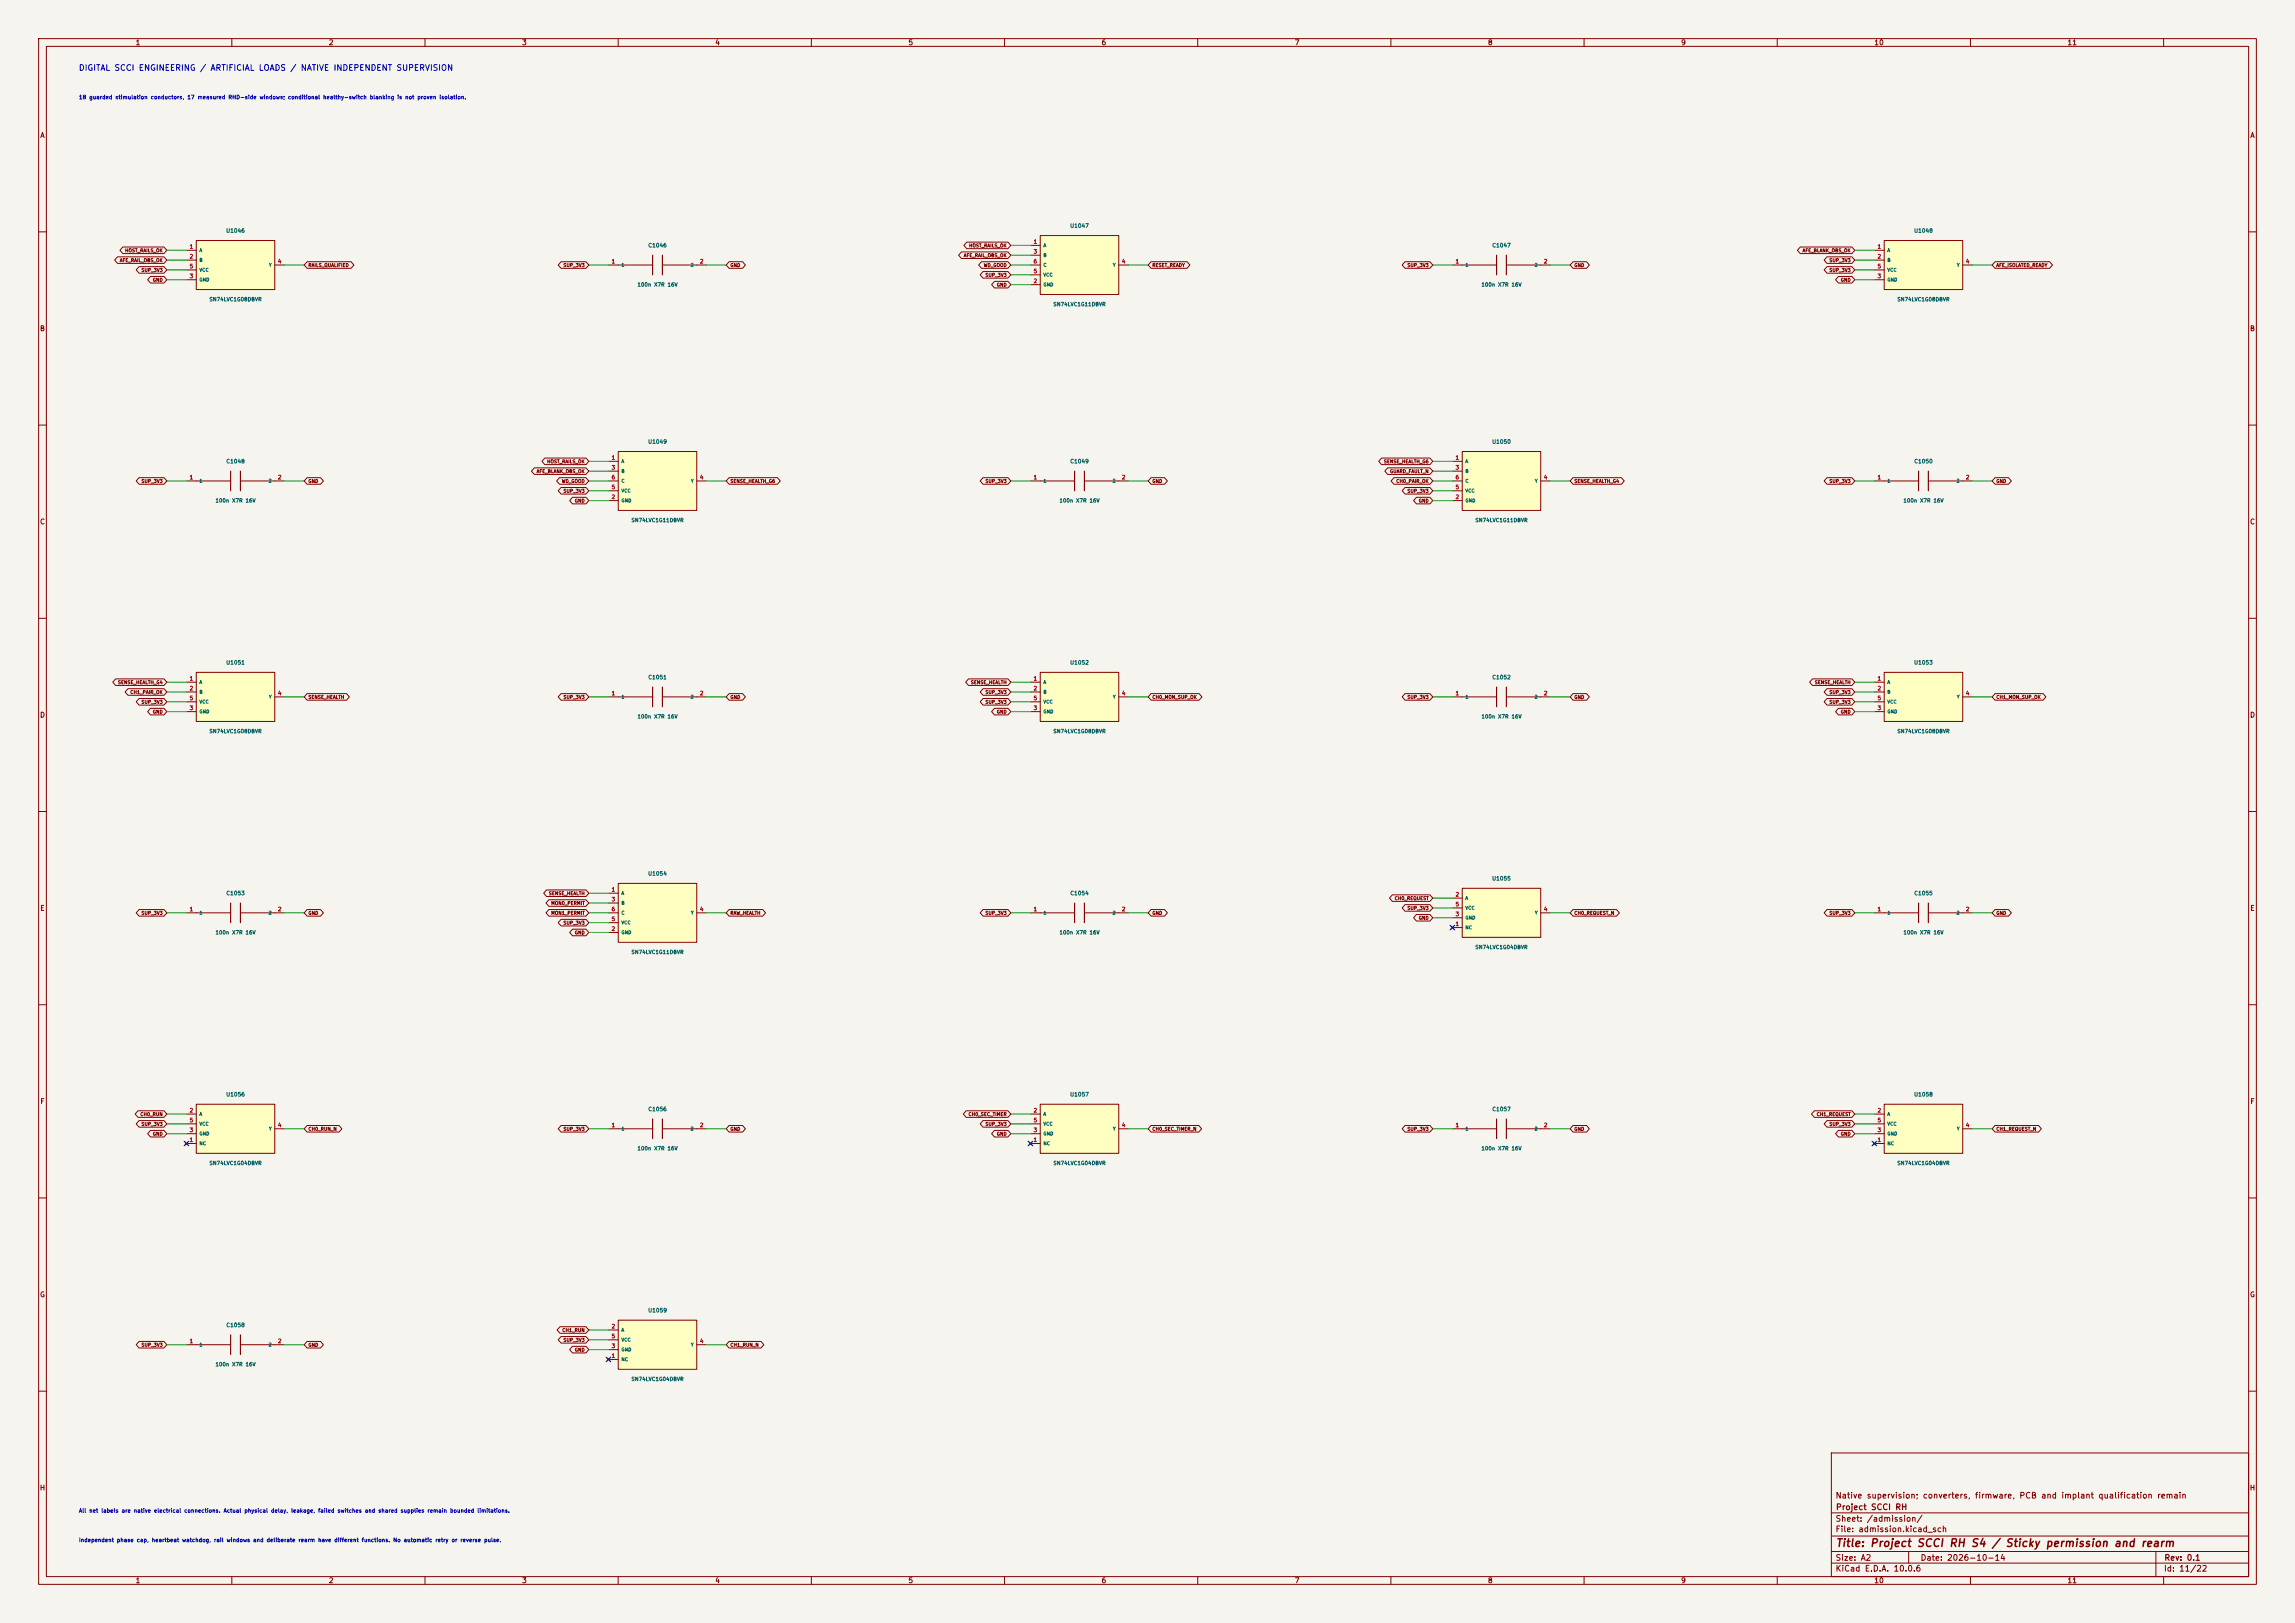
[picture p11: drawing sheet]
<svg xmlns="http://www.w3.org/2000/svg" width="594mm" height="420mm" viewBox="0 0 594 420" stroke-linecap="round" stroke-linejoin="round" font-family="sans-serif">
<defs><g id="words">
<text font-size="2" fill="#840000" x="475" y="400.8">Title: Project SCCI RH S4 / Sticky permission and rearm</text>
<text font-size="1.5" fill="#0000c2" x="20.3" y="18.7">DIGITAL SCCI ENGINEERING / ARTIFICIAL LOADS / NATIVE INDEPENDENT SUPERVISION</text>
<g font-size="1.5" fill="#840000">
<text x="475" y="388.1">Native supervision; converters, firmware, PCB and implant qualification remain</text>
<text x="475" y="394.1">Sheet: /admission/</text>
<text x="475.1" y="391.1">Project SCCI RH</text>
<text x="475" y="396.8">File: admission.kicad_sch</text>
<text x="475" y="407">KiCad E.D.A. 10.0.6</text>
<text x="475" y="404.2">Size: A2</text>
<text x="497" y="404.2">Date: 2026-10-14</text>
<text x="560" y="407">Id: 11/22</text>
<text x="560.1" y="404.2">Rev: 0.1</text>
</g>
<g font-size="1.3" fill="#840000">
<text x="35" y="12">1</text>
<text x="85" y="12">2</text>
<text x="135" y="12">3</text>
<text x="185" y="12">4</text>
<text x="235" y="12">5</text>
<text x="285" y="12">6</text>
<text x="335" y="12">7</text>
<text x="385" y="12">8</text>
<text x="435" y="12">9</text>
<text x="485" y="12">10</text>
<text x="535" y="12">11</text>
<text x="10.3" y="36">A</text>
<text x="582.3" y="36">A</text>
<text x="10.2" y="86">B</text>
<text x="582.2" y="86">B</text>
<text x="10.2" y="136">C</text>
<text x="582.2" y="136">C</text>
<text x="10.2" y="186">D</text>
<text x="582.2" y="186">D</text>
<text x="10.3" y="236">E</text>
<text x="582.3" y="236">E</text>
<text x="10.3" y="286">F</text>
<text x="582.3" y="286">F</text>
<text x="10.2" y="336">G</text>
<text x="582.2" y="336">G</text>
<text x="10.2" y="386">H</text>
<text x="582.2" y="386">H</text>
<text x="35" y="410">1</text>
<text x="85" y="410">2</text>
<text x="135" y="410">3</text>
<text x="185" y="410">4</text>
<text x="235" y="410">5</text>
<text x="285" y="410">6</text>
<text x="335" y="410">7</text>
<text x="385" y="410">8</text>
<text x="435" y="410">9</text>
<text x="485" y="410">10</text>
<text x="535" y="410">11</text>
</g>
<g font-size="1" fill="#0000c2">
<text x="20.3" y="25.9">18 guarded stimulation conductors, 17 measured RHD-side windows; conditional healthy-switch blanking is not proven isolation.</text>
<text x="20.3" y="391.7">All net labels are native electrical connections. Actual physical delay, leakage, failed switches and shared supplies remain bounded limitations.</text>
<text x="20.3" y="399.3">Independent phase cap, heartbeat watchdog, rail windows and deliberate rearm have different functions. No automatic retry or reverse pulse.</text>
</g>
<g font-size="1" fill="#006464">
<text x="276.9" y="59.2">U1047</text>
<text x="58.4" y="60.4">U1046</text>
<text x="167.7" y="64.3">C1046</text>
<text x="386.1" y="64.3">C1047</text>
<text x="495.3" y="60.4">U1048</text>
<text x="164.9" y="74.4">100n X7R 16V</text>
<text x="383.3" y="74.4">100n X7R 16V</text>
<text x="54.1" y="78.2">SN74LVC1G08DBVR</text>
<text x="272.5" y="79.5">SN74LVC1G11DBVR</text>
<text x="491" y="78.2">SN74LVC1G08DBVR</text>
<text x="167.7" y="115.1">U1049</text>
<text x="386.1" y="115.1">U1050</text>
<text x="58.5" y="120.1">C1048</text>
<text x="276.9" y="120.1">C1049</text>
<text x="495.3" y="120.1">C1050</text>
<text x="55.7" y="130.3">100n X7R 16V</text>
<text x="274.1" y="130.3">100n X7R 16V</text>
<text x="492.5" y="130.3">100n X7R 16V</text>
<text x="163.3" y="135.3">SN74LVC1G11DBVR</text>
<text x="381.7" y="135.3">SN74LVC1G11DBVR</text>
<text x="58.4" y="172.2">U1051</text>
<text x="276.9" y="172.2">U1052</text>
<text x="495.3" y="172.2">U1053</text>
<text x="167.7" y="176">C1051</text>
<text x="386.1" y="176">C1052</text>
<text x="54.1" y="189.9">SN74LVC1G08DBVR</text>
<text x="164.9" y="186.1">100n X7R 16V</text>
<text x="272.5" y="189.9">SN74LVC1G08DBVR</text>
<text x="383.3" y="186.1">100n X7R 16V</text>
<text x="491" y="189.9">SN74LVC1G08DBVR</text>
<text x="167.7" y="226.8">U1054</text>
<text x="58.5" y="231.9">C1053</text>
<text x="276.9" y="231.9">C1054</text>
<text x="386.1" y="228.1">U1055</text>
<text x="495.3" y="231.9">C1055</text>
<text x="55.7" y="242">100n X7R 16V</text>
<text x="274.1" y="242">100n X7R 16V</text>
<text x="381.7" y="245.8">SN74LVC1G04DBVR</text>
<text x="492.5" y="242">100n X7R 16V</text>
<text x="163.3" y="247.1">SN74LVC1G11DBVR</text>
<text x="58.4" y="284">U1056</text>
<text x="167.7" y="287.8">C1056</text>
<text x="276.9" y="284">U1057</text>
<text x="386.1" y="287.8">C1057</text>
<text x="495.3" y="284">U1058</text>
<text x="164.9" y="297.9">100n X7R 16V</text>
<text x="383.3" y="297.9">100n X7R 16V</text>
<text x="54.1" y="301.7">SN74LVC1G04DBVR</text>
<text x="272.5" y="301.7">SN74LVC1G04DBVR</text>
<text x="491" y="301.7">SN74LVC1G04DBVR</text>
<text x="167.7" y="339.8">U1059</text>
<text x="58.5" y="343.7">C1058</text>
<text x="55.7" y="353.8">100n X7R 16V</text>
<text x="163.3" y="357.6">SN74LVC1G04DBVR</text>
</g>
<g font-size="1" fill="#a90000">
<text x="49" y="64.6">1</text>
<text x="267.4" y="63.3">1</text>
<text x="267.4" y="65.9">3</text>
<text x="485.8" y="64.6">1</text>
<text x="49" y="67.1">2</text>
<text x="49" y="69.7">5</text>
<text x="71.8" y="68.4">4</text>
<text x="158.2" y="68.4">1</text>
<text x="181" y="68.4">2</text>
<text x="267.4" y="70.9">5</text>
<text x="267.4" y="68.4">6</text>
<text x="290.3" y="68.4">4</text>
<text x="376.6" y="68.4">1</text>
<text x="399.5" y="68.4">2</text>
<text x="485.8" y="67.1">2</text>
<text x="485.8" y="69.7">5</text>
<text x="508.7" y="68.4">4</text>
<text x="49" y="72.2">3</text>
<text x="267.4" y="73.5">2</text>
<text x="485.8" y="72.2">3</text>
<text x="158.2" y="119.2">1</text>
<text x="376.6" y="119.2">1</text>
<text x="49" y="124.3">1</text>
<text x="71.8" y="124.3">2</text>
<text x="158.2" y="121.7">3</text>
<text x="158.2" y="124.3">6</text>
<text x="181" y="124.3">4</text>
<text x="267.4" y="124.3">1</text>
<text x="290.3" y="124.3">2</text>
<text x="376.6" y="121.7">3</text>
<text x="376.6" y="124.3">6</text>
<text x="399.5" y="124.3">4</text>
<text x="485.8" y="124.3">1</text>
<text x="508.7" y="124.3">2</text>
<text x="158.2" y="129.4">2</text>
<text x="158.2" y="126.8">5</text>
<text x="376.6" y="129.4">2</text>
<text x="376.6" y="126.8">5</text>
<text x="49" y="176.3">1</text>
<text x="49" y="178.9">2</text>
<text x="267.4" y="176.3">1</text>
<text x="267.4" y="178.9">2</text>
<text x="485.8" y="176.3">1</text>
<text x="485.8" y="178.9">2</text>
<text x="49" y="184">3</text>
<text x="49" y="181.4">5</text>
<text x="71.8" y="180.2">4</text>
<text x="158.2" y="180.2">1</text>
<text x="181" y="180.2">2</text>
<text x="267.4" y="184">3</text>
<text x="267.4" y="181.4">5</text>
<text x="290.3" y="180.2">4</text>
<text x="376.6" y="180.2">1</text>
<text x="399.5" y="180.2">2</text>
<text x="485.8" y="184">3</text>
<text x="485.8" y="181.4">5</text>
<text x="508.7" y="180.2">4</text>
<text x="158.2" y="231">1</text>
<text x="158.2" y="233.5">3</text>
<text x="376.6" y="232.2">2</text>
<text x="49" y="236">1</text>
<text x="71.8" y="236">2</text>
<text x="158.2" y="238.6">5</text>
<text x="158.2" y="236">6</text>
<text x="181" y="236">4</text>
<text x="267.4" y="236">1</text>
<text x="290.3" y="236">2</text>
<text x="376.6" y="239.8">1</text>
<text x="376.6" y="237.3">3</text>
<text x="376.6" y="234.8">5</text>
<text x="399.5" y="236">4</text>
<text x="485.8" y="236">1</text>
<text x="508.7" y="236">2</text>
<text x="158.2" y="241.1">2</text>
<text x="49" y="288.1">2</text>
<text x="49" y="293.2">3</text>
<text x="49" y="290.6">5</text>
<text x="71.8" y="291.9">4</text>
<text x="158.2" y="291.9">1</text>
<text x="181" y="291.9">2</text>
<text x="267.4" y="288.1">2</text>
<text x="267.4" y="293.2">3</text>
<text x="267.4" y="290.6">5</text>
<text x="290.3" y="291.9">4</text>
<text x="376.6" y="291.9">1</text>
<text x="399.5" y="291.9">2</text>
<text x="485.8" y="288.1">2</text>
<text x="485.8" y="293.2">3</text>
<text x="485.8" y="290.6">5</text>
<text x="508.7" y="291.9">4</text>
<text x="49" y="295.7">1</text>
<text x="267.4" y="295.7">1</text>
<text x="485.8" y="295.7">1</text>
<text x="49" y="347.8">1</text>
<text x="71.8" y="347.8">2</text>
<text x="158.2" y="344">2</text>
<text x="158.2" y="346.5">5</text>
<text x="181" y="347.8">4</text>
<text x="158.2" y="351.6">1</text>
<text x="158.2" y="349.1">3</text>
</g>
<g font-size=".9" fill="#840000">
<text x="32.3" y="65.5">HOST_RAILS_OK</text>
<text x="250.7" y="64.2">HOST_RAILS_OK</text>
<text x="466.5" y="65.5">AFE_BLANK_OBS_OK</text>
<text x="30.9" y="68">AFE_RAIL_OBS_OK</text>
<text x="36.5" y="70.6">SUP_3V3</text>
<text x="79.7" y="69.3">RAILS_QUALIFIED</text>
<text x="145.7" y="69.3">SUP_3V3</text>
<text x="188.9" y="69.3">GND</text>
<text x="249.3" y="66.7">AFE_RAIL_OBS_OK</text>
<text x="254.5" y="69.3">WD_GOOD</text>
<text x="254.9" y="71.8">SUP_3V3</text>
<text x="298.2" y="69.3">RESET_READY</text>
<text x="364.2" y="69.3">SUP_3V3</text>
<text x="407.4" y="69.3">GND</text>
<text x="473.4" y="68">SUP_3V3</text>
<text x="473.4" y="70.6">SUP_3V3</text>
<text x="516.6" y="69.3">AFE_ISOLATED_READY</text>
<text x="39.4" y="73.1">GND</text>
<text x="257.9" y="74.4">GND</text>
<text x="476.3" y="73.1">GND</text>
<text x="36.5" y="125.2">SUP_3V3</text>
<text x="79.7" y="125.2">GND</text>
<text x="138.8" y="122.6">AFE_BLANK_OBS_OK</text>
<text x="141.5" y="120.1">HOST_RAILS_OK</text>
<text x="145.3" y="125.2">WD_GOOD</text>
<text x="188.9" y="125.2">SENSE_HEALTH_G6</text>
<text x="254.9" y="125.2">SUP_3V3</text>
<text x="298.2" y="125.2">GND</text>
<text x="358.1" y="120.1">SENSE_HEALTH_G6</text>
<text x="359.7" y="122.6">GUARD_FAULT_N</text>
<text x="361.3" y="125.2">CH0_PAIR_OK</text>
<text x="407.4" y="125.2">SENSE_HEALTH_G4</text>
<text x="473.4" y="125.2">SUP_3V3</text>
<text x="516.6" y="125.2">GND</text>
<text x="145.7" y="127.7">SUP_3V3</text>
<text x="148.7" y="130.2">GND</text>
<text x="364.2" y="127.7">SUP_3V3</text>
<text x="367.1" y="130.2">GND</text>
<text x="30.4" y="177.2">SENSE_HEALTH_G4</text>
<text x="33.6" y="179.8">CH1_PAIR_OK</text>
<text x="251.2" y="177.2">SENSE_HEALTH</text>
<text x="254.9" y="179.8">SUP_3V3</text>
<text x="469.6" y="177.2">SENSE_HEALTH</text>
<text x="473.4" y="179.8">SUP_3V3</text>
<text x="36.5" y="182.3">SUP_3V3</text>
<text x="39.4" y="184.9">GND</text>
<text x="79.7" y="181">SENSE_HEALTH</text>
<text x="145.7" y="181">SUP_3V3</text>
<text x="188.9" y="181">GND</text>
<text x="254.9" y="182.3">SUP_3V3</text>
<text x="257.9" y="184.9">GND</text>
<text x="298.2" y="181">CH0_MON_SUP_OK</text>
<text x="364.2" y="181">SUP_3V3</text>
<text x="407.4" y="181">GND</text>
<text x="473.4" y="182.3">SUP_3V3</text>
<text x="476.3" y="184.9">GND</text>
<text x="516.6" y="181">CH1_MON_SUP_OK</text>
<text x="141.9" y="231.8">SENSE_HEALTH</text>
<text x="360.9" y="233.1">CH0_REQUEST</text>
<text x="36.5" y="236.9">SUP_3V3</text>
<text x="79.7" y="236.9">GND</text>
<text x="142.6" y="234.4">MON0_PERMIT</text>
<text x="142.6" y="236.9">MON1_PERMIT</text>
<text x="145.7" y="239.5">SUP_3V3</text>
<text x="188.9" y="236.9">RAW_HEALTH</text>
<text x="254.9" y="236.9">SUP_3V3</text>
<text x="298.2" y="236.9">GND</text>
<text x="364.2" y="235.7">SUP_3V3</text>
<text x="367.1" y="238.2">GND</text>
<text x="407.4" y="236.9">CH0_REQUEST_N</text>
<text x="473.4" y="236.9">SUP_3V3</text>
<text x="516.6" y="236.9">GND</text>
<text x="148.7" y="242">GND</text>
<text x="36.2" y="289">CH0_RUN</text>
<text x="36.5" y="291.5">SUP_3V3</text>
<text x="79.7" y="292.8">CH0_RUN_N</text>
<text x="145.7" y="292.8">SUP_3V3</text>
<text x="188.9" y="292.8">GND</text>
<text x="250.6" y="289">CH0_SEC_TIMER</text>
<text x="254.9" y="291.5">SUP_3V3</text>
<text x="298.2" y="292.8">CH0_SEC_TIMER_N</text>
<text x="364.2" y="292.8">SUP_3V3</text>
<text x="407.4" y="292.8">GND</text>
<text x="470.1" y="289">CH1_REQUEST</text>
<text x="473.4" y="291.5">SUP_3V3</text>
<text x="516.6" y="292.8">CH1_REQUEST_N</text>
<text x="39.4" y="294.1">GND</text>
<text x="257.9" y="294.1">GND</text>
<text x="476.3" y="294.1">GND</text>
<text x="145.4" y="344.9">CH1_RUN</text>
<text x="145.7" y="347.4">SUP_3V3</text>
<text x="36.5" y="348.7">SUP_3V3</text>
<text x="79.7" y="348.7">GND</text>
<text x="148.7" y="350">GND</text>
<text x="188.9" y="348.7">CH1_RUN_N</text>
</g>
<g font-size=".9" fill="#006464">
<text x="51.5" y="65.4">A</text>
<text x="270" y="64.1">A</text>
<text x="488.4" y="65.4">A</text>
<text x="51.5" y="68">B</text>
<text x="51.5" y="70.5">VCC</text>
<text x="69.5" y="69.2">Y</text>
<text x="160.7" y="69.2">1</text>
<text x="178.6" y="69.2">2</text>
<text x="270" y="66.7">B</text>
<text x="270" y="71.8">VCC</text>
<text x="270" y="69.2">C</text>
<text x="287.9" y="69.2">Y</text>
<text x="379.2" y="69.2">1</text>
<text x="397.1" y="69.2">2</text>
<text x="488.4" y="68">B</text>
<text x="488.4" y="70.5">VCC</text>
<text x="506.4" y="69.2">Y</text>
<text x="51.5" y="73">GND</text>
<text x="270" y="74.3">GND</text>
<text x="488.4" y="73">GND</text>
<text x="51.5" y="125.1">1</text>
<text x="69.4" y="125.1">2</text>
<text x="160.7" y="120">A</text>
<text x="160.7" y="122.6">B</text>
<text x="160.7" y="125.1">C</text>
<text x="178.7" y="125.1">Y</text>
<text x="270" y="125.1">1</text>
<text x="287.9" y="125.1">2</text>
<text x="379.2" y="120">A</text>
<text x="379.2" y="122.6">B</text>
<text x="379.2" y="125.1">C</text>
<text x="397.2" y="125.1">Y</text>
<text x="488.4" y="125.1">1</text>
<text x="506.3" y="125.1">2</text>
<text x="160.7" y="130.2">GND</text>
<text x="160.7" y="127.6">VCC</text>
<text x="379.2" y="130.2">GND</text>
<text x="379.2" y="127.6">VCC</text>
<text x="51.5" y="177.2">A</text>
<text x="51.5" y="179.7">B</text>
<text x="270" y="177.2">A</text>
<text x="270" y="179.7">B</text>
<text x="488.4" y="177.2">A</text>
<text x="488.4" y="179.7">B</text>
<text x="51.5" y="184.8">GND</text>
<text x="51.5" y="182.3">VCC</text>
<text x="69.5" y="181">Y</text>
<text x="160.7" y="181">1</text>
<text x="178.6" y="181">2</text>
<text x="270" y="184.8">GND</text>
<text x="270" y="182.3">VCC</text>
<text x="287.9" y="181">Y</text>
<text x="379.2" y="181">1</text>
<text x="397.1" y="181">2</text>
<text x="488.4" y="184.8">GND</text>
<text x="488.4" y="182.3">VCC</text>
<text x="506.4" y="181">Y</text>
<text x="160.7" y="231.8">A</text>
<text x="379.2" y="233.1">A</text>
<text x="51.5" y="236.9">1</text>
<text x="69.4" y="236.9">2</text>
<text x="160.7" y="234.3">B</text>
<text x="160.7" y="239.4">VCC</text>
<text x="160.7" y="236.9">C</text>
<text x="178.7" y="236.9">Y</text>
<text x="270" y="236.9">1</text>
<text x="287.9" y="236.9">2</text>
<text x="379.2" y="238.1">GND</text>
<text x="379.2" y="235.6">VCC</text>
<text x="397.2" y="236.9">Y</text>
<text x="488.4" y="236.9">1</text>
<text x="506.3" y="236.9">2</text>
<text x="160.7" y="241.9">GND</text>
<text x="379.2" y="240.7">NC</text>
<text x="51.5" y="288.9">A</text>
<text x="51.5" y="291.5">VCC</text>
<text x="69.5" y="292.7">Y</text>
<text x="160.7" y="292.7">1</text>
<text x="178.6" y="292.7">2</text>
<text x="270" y="288.9">A</text>
<text x="270" y="291.5">VCC</text>
<text x="287.9" y="292.7">Y</text>
<text x="379.2" y="292.7">1</text>
<text x="397.1" y="292.7">2</text>
<text x="488.4" y="288.9">A</text>
<text x="488.4" y="291.5">VCC</text>
<text x="506.4" y="292.7">Y</text>
<text x="51.5" y="296.6">NC</text>
<text x="51.5" y="294">GND</text>
<text x="270" y="296.6">NC</text>
<text x="270" y="294">GND</text>
<text x="488.4" y="296.6">NC</text>
<text x="488.4" y="294">GND</text>
<text x="160.7" y="344.8">A</text>
<text x="160.7" y="347.4">VCC</text>
<text x="51.5" y="348.6">1</text>
<text x="69.4" y="348.6">2</text>
<text x="160.7" y="352.4">NC</text>
<text x="160.7" y="349.9">GND</text>
<text x="178.7" y="348.6">Y</text>
</g>
</g></defs>
<path d="M0 0h594v420h-594z" fill="#f5f4ef" stroke="#f5f4ef" stroke-width=".26"/>
<g fill="none" stroke="#840000" stroke-width=".26">
<path d="M10 10h574v400h-574zM12 12h570v396h-570zM60 10v2M110 10v2M160 10v2M210 10v2M260 10v2M310 10v2M360 10v2M410 10v2M460 10v2M510 10v2"/>
<path d="M560 10v2M10 60h2M582 60h2M10 110h2M582 110h2M10 160h2M582 160h2M10 210h2M582 210h2M10 260h2M582 260h2M10 310h2"/>
<path d="M582 310h2M10 360h2M474 376h108v32h-108zM582 360h2M474 397.5h108M474 391.5h108M60 408v2M110 408v2M160 408v2M210 408v2M260 408v2M310 408v2"/>
<path d="M360 408v2M410 408v2M460 408v2M474 404.5h108M474 401.5h108M494 401.5v3M510 408v2M558 401.5v6.5M560 408v2"/>
</g>
<path d="M487.7 62.2h20.3v12.7h-20.3z" fill="#ffffc2"/>
<path d="M485.1 64.8h2.6M485.1 67.3h2.6M485.1 72.4h2.6M485.1 69.9h2.6M487.7 62.2h20.3v12.7h-20.3zM508 68.6h2.5" fill="none" stroke="#840000" stroke-width=".26"/>
<path d="M160 341.6h20.3v12.7h-20.3z" fill="#ffffc2"/>
<path d="M157.1 351.4l.8 .8M157.5 351.8h2.5M157.5 344.2h2.5M157.5 349.3h2.5M157.5 346.7h2.5M157.9 351.4l-.8 .8M160 341.6h20.3v12.7h-20.3zM180.3 348h2.6" fill="none" stroke="#840000" stroke-width=".26"/>
<path d="M378.5 116.8h20.3v15.3h-20.3z" fill="#ffffc2"/>
<path d="M375.9 119.4h2.6M378.5 116.8h20.3v15.3h-20.3zM375.9 129.5h2.6M375.9 121.9h2.6M375.9 124.5h2.6M375.9 127h2.6M398.8 124.5h2.5" fill="none" stroke="#840000" stroke-width=".26"/>
<path d="M50.8 285.8h20.3v12.7h-20.3z" fill="#ffffc2"/>
<path d="M47.9 295.5l.7 .8M48.3 295.9h2.5M48.3 288.3h2.5M48.3 293.4h2.5M48.3 290.8h2.5M48.6 295.5l-.7 .8M50.8 285.8h20.3v12.7h-20.3zM71.1 292.1h2.6" fill="none" stroke="#840000" stroke-width=".26"/>
<path d="M269.2 61h20.4v15.2h-20.4z" fill="#ffffc2"/>
<path d="M266.7 63.5h2.5M266.7 73.7h2.5M266.7 66h2.5M266.7 68.6h2.5M266.7 71.1h2.5M269.2 61h20.4v15.2h-20.4zM289.6 68.6h2.5M157.5 292.1h11.4M171.4 292.1h11.5" fill="none" stroke="#840000" stroke-width=".26"/>
<path d="M168.9 289.6v5M171.4 289.6v5" fill="none" stroke="#840000" stroke-width=".3"/>
<path d="M487.7 285.8h20.3v12.7h-20.3z" fill="#ffffc2"/>
<g fill="none" stroke="#840000" stroke-width=".26">
<path d="M266.7 124.5h11.4M280.7 124.5h11.4M485.1 124.5h11.5M499.1 124.5h11.4M375.9 180.3h11.4M389.9 180.3h11.4M484.8 295.5l.7 .8M485.1 295.9h2.6M485.1 288.3h2.6M485.1 293.4h2.6M485.1 290.8h2.6M485.5 295.5l-.7 .8"/>
<path d="M487.7 285.8h20.3v12.7h-20.3zM508 292.1h2.5"/>
</g>
<path d="M278.1 121.9v5.1M280.7 121.9v5.1M496.6 121.9v5.1M499.1 121.9v5.1M387.3 177.8v5.1M389.9 177.8v5.1" fill="none" stroke="#840000" stroke-width=".3"/>
<path d="M160 228.6h20.3v15.2h-20.3z" fill="#ffffc2"/>
<path d="M375.9 68.6h11.4M389.9 68.6h11.4M48.3 124.5h11.4M62.2 124.5h11.5M157.5 231.1h2.5M157.5 233.7h2.5M157.5 236.2h2.5M157.5 238.8h2.5M160 228.6h20.3v15.2h-20.3zM180.3 236.2h2.6M157.5 241.3h2.5" fill="none" stroke="#840000" stroke-width=".26"/>
<path d="M387.3 66v5.1M389.9 66v5.1M59.7 121.9v5.1M62.2 121.9v5.1" fill="none" stroke="#840000" stroke-width=".3"/>
<path d="M487.7 174h20.3v12.7h-20.3z" fill="#ffffc2"/>
<path d="M157.5 68.6h11.4M171.4 68.6h11.5M485.1 176.5h2.6M485.1 179.1h2.6M487.7 174h20.3v12.7h-20.3zM485.1 184.2h2.6M485.1 181.6h2.6M508 180.3h2.5M48.3 236.2h11.4M62.2 236.2h11.5M485.1 236.2h11.5M499.1 236.2h11.4" fill="none" stroke="#840000" stroke-width=".26"/>
<path d="M168.9 66v5.1M171.4 66v5.1M59.7 233.7v5.1M62.2 233.7v5.1M496.6 233.7v5.1M499.1 233.7v5.1" fill="none" stroke="#840000" stroke-width=".3"/>
<path d="M50.8 174h20.3v12.7h-20.3z" fill="#ffffc2"/>
<path d="M48.3 176.5h2.5M48.3 179.1h2.5M50.8 174h20.3v12.7h-20.3zM48.3 184.2h2.5M48.3 181.6h2.5M71.1 180.3h2.6M375.9 292.1h11.4M389.9 292.1h11.4" fill="none" stroke="#840000" stroke-width=".26"/>
<path d="M387.3 289.6v5M389.9 289.6v5" fill="none" stroke="#840000" stroke-width=".3"/>
<path d="M269.2 174h20.4v12.7h-20.4z" fill="#ffffc2"/>
<path d="M266.7 176.5h2.5M266.7 179.1h2.5M269.2 174h20.4v12.7h-20.4zM266.7 184.2h2.5M266.7 181.6h2.5M289.6 180.3h2.5" fill="none" stroke="#840000" stroke-width=".26"/>
<path d="M160 116.8h20.3v15.3h-20.3z" fill="#ffffc2"/>
<path d="M157.5 119.4h2.5M160 116.8h20.3v15.3h-20.3zM157.5 129.5h2.5M157.5 121.9h2.5M157.5 124.5h2.5M157.5 127h2.5M180.3 124.5h2.6" fill="none" stroke="#840000" stroke-width=".26"/>
<path d="M269.2 285.8h20.4v12.7h-20.4z" fill="#ffffc2"/>
<path d="M266.7 236.2h11.4M280.7 236.2h11.4M266.3 295.5l.8 .8M266.7 295.9h2.5M266.7 288.3h2.5M266.7 293.4h2.5M266.7 290.8h2.5M267.1 295.5l-.8 .8M269.2 285.8h20.4v12.7h-20.4zM289.6 292.1h2.5" fill="none" stroke="#840000" stroke-width=".26"/>
<path d="M278.1 233.7v5.1M280.7 233.7v5.1" fill="none" stroke="#840000" stroke-width=".3"/>
<path d="M378.5 229.9h20.3v12.7h-20.3z" fill="#ffffc2"/>
<path d="M375.5 239.6l.8 .8M375.9 232.4h2.6M375.9 237.5h2.6M375.9 235h2.6M376.3 239.6l-.8 .8M378.5 229.9h20.3v12.7h-20.3zM398.8 236.2h2.5M375.9 240h2.6" fill="none" stroke="#840000" stroke-width=".26"/>
<path d="M50.8 62.2h20.3v12.7h-20.3z" fill="#ffffc2"/>
<g fill="none" stroke="#840000" stroke-width=".26">
<path d="M30.4 66.5h12l.8 .8-.8 .9h-12l-.7-.9zM31.8 63.9h10.6l.8 .9-.8 .8h-10.6l-.8-.8zM36 69h6.4l.8 .9-.8 .8h-6.4l-.7-.8zM39 71.5h3.4l.8 .9-.8 .8h-3.4l-.8-.8zM48.3 64.8h2.5M48.3 67.3h2.5M48.3 72.4h2.5M48.3 69.9h2.5M50.8 62.2h20.3v12.7h-20.3zM71.1 68.6h2.6M79.5 67.7h11.4l.7 .9-.7 .8h-11.4l-.8-.8zM145.2 67.7h6.5l.7 .9-.7 .8h-6.5l-.7-.8z"/>
<path d="M188.7 67.7h3.5l.7 .9-.7 .8h-3.5l-.7-.8zM248.9 65.2h12l.7 .8-.7 .9h-12l-.8-.9zM250.2 62.6h10.7l.7 .9-.7 .9h-10.7l-.7-.9zM254 67.7h6.9l.7 .9-.7 .8h-6.9l-.7-.8zM254.4 70.3h6.5l.7 .8-.7 .9h-6.5l-.7-.9zM257.4 72.8h3.5l.7 .9-.7 .8h-3.5l-.8-.8zM297.9 67.7h9.3l.8 .9-.8 .8h-9.3l-.7-.8zM363.7 67.7h6.4l.7 .9-.7 .8h-6.4l-.8-.8zM407.1 67.7h3.5l.8 .9-.8 .8h-3.5l-.7-.8zM466 63.9h13.3l.8 .9-.8 .8h-13.3l-.8-.8zM472.9 66.5h6.4l.8 .8-.8 .9h-6.4l-.8-.9zM472.9 69h6.4l.8 .9-.8 .8h-6.4l-.8-.8z"/>
<path d="M475.8 71.5h3.5l.8 .9-.8 .8h-3.5l-.7-.8zM516.4 67.7h14.1l.7 .9-.7 .8h-14.1l-.8-.8zM141 118.5h10.7l.7 .9-.7 .8h-10.7l-.7-.8zM357.6 118.5h12.5l.7 .9-.7 .8h-12.5l-.8-.8zM36 123.6h6.4l.8 .9-.8 .8h-6.4l-.7-.8zM79.5 123.6h3.5l.7 .9-.7 .8h-3.5l-.8-.8zM138.3 121.1h13.4l.7 .8-.7 .9h-13.4l-.7-.9zM144.8 123.6h6.9l.7 .9-.7 .8h-6.9l-.7-.8zM145.2 126.1h6.5l.7 .9-.7 .9h-6.5l-.7-.9zM148.2 128.7h3.5l.7 .8-.7 .9h-3.5l-.8-.9zM188.7 123.6h12.5l.8 .9-.8 .8h-12.5l-.7-.8zM254.4 123.6h6.5l.7 .9-.7 .8h-6.5l-.7-.8z"/>
<path d="M297.9 123.6h3.5l.8 .9-.8 .8h-3.5l-.7-.8zM359.2 121.1h10.9l.7 .8-.7 .9h-10.9l-.8-.9zM360.8 123.6h9.3l.7 .9-.7 .8h-9.3l-.8-.8zM363.7 126.1h6.4l.7 .9-.7 .9h-6.4l-.8-.9zM366.6 128.7h3.5l.7 .8-.7 .9h-3.5l-.7-.9zM407.1 123.6h12.6l.7 .9-.7 .8h-12.6l-.7-.8zM472.9 123.6h6.4l.8 .9-.8 .8h-6.4l-.8-.8zM516.4 123.6h3.4l.8 .9-.8 .8h-3.4l-.8-.8zM29.9 175.7h12.5l.8 .8-.8 .9h-12.5l-.7-.9zM33.1 178.2h9.3l.8 .9-.8 .8h-9.3l-.7-.8zM79.5 179.5h10.2l.7 .8-.7 .9h-10.2l-.8-.9zM145.2 179.5h6.5l.7 .8-.7 .9h-6.5l-.7-.9z"/>
<path d="M188.7 179.5h3.5l.7 .8-.7 .9h-3.5l-.7-.9zM250.7 175.7h10.2l.7 .8-.7 .9h-10.2l-.8-.9zM254.4 178.2h6.5l.7 .9-.7 .8h-6.5l-.7-.8zM297.9 179.5h12.5l.7 .8-.7 .9h-12.5l-.7-.9zM363.7 179.5h6.4l.7 .8-.7 .9h-6.4l-.8-.9zM407.1 179.5h3.5l.8 .8-.8 .9h-3.5l-.7-.9zM469.1 175.7h10.2l.8 .8-.8 .9h-10.2l-.7-.9zM472.9 178.2h6.4l.8 .9-.8 .8h-6.4l-.8-.8zM516.4 179.5h12.4l.7 .8-.7 .9h-12.4l-.8-.9zM36 180.8h6.4l.8 .8-.8 .9h-6.4l-.7-.9zM39 183.3h3.4l.8 .9-.8 .8h-3.4l-.8-.8zM157.5 180.3h11.4"/>
<path d="M171.4 180.3h11.5M254.4 180.8h6.5l.7 .8-.7 .9h-6.5l-.7-.9zM257.4 183.3h3.5l.7 .9-.7 .8h-3.5l-.8-.8zM472.9 180.8h6.4l.8 .8-.8 .9h-6.4l-.8-.9zM475.8 183.3h3.5l.8 .9-.8 .8h-3.5l-.7-.8zM36 235.4h6.4l.8 .8-.8 .9h-6.4l-.7-.9zM79.5 235.4h3.5l.7 .8-.7 .9h-3.5l-.8-.9zM141.5 230.3h10.2l.7 .8-.7 .9h-10.2l-.8-.9zM142.1 232.8h9.6l.7 .9-.7 .8h-9.6l-.8-.8zM142.1 235.4h9.6l.7 .8-.7 .9h-9.6l-.8-.9zM145.2 237.9h6.5l.7 .9-.7 .8h-6.5l-.7-.8zM188.7 235.4h8.7l.8 .8-.8 .9h-8.7l-.7-.9z"/>
<path d="M254.4 235.4h6.5l.7 .8-.7 .9h-6.5l-.7-.9zM297.9 235.4h3.5l.8 .8-.8 .9h-3.5l-.7-.9zM360.4 231.6h9.7l.7 .8-.7 .9h-9.7l-.8-.9zM363.7 234.1h6.4l.7 .9-.7 .8h-6.4l-.8-.8zM366.6 236.6h3.5l.7 .9-.7 .8h-3.5l-.7-.8zM407.1 235.4h11.3l.7 .8-.7 .9h-11.3l-.7-.9zM472.9 235.4h6.4l.8 .8-.8 .9h-6.4l-.8-.9zM516.4 235.4h3.4l.8 .8-.8 .9h-3.4l-.8-.9zM148.2 240.4h3.5l.7 .9-.7 .9h-3.5l-.8-.9zM35.7 287.4h6.7l.8 .9-.8 .8h-6.7l-.7-.8zM36 290h6.4l.8 .8-.8 .9h-6.4l-.7-.9zM39 292.5h3.4l.8 .9-.8 .8h-3.4l-.8-.8z"/>
<path d="M79.5 291.2h8.2l.8 .9-.8 .9h-8.2l-.8-.9zM145.2 291.2h6.5l.7 .9-.7 .9h-6.5l-.7-.9zM188.7 291.2h3.5l.7 .9-.7 .9h-3.5l-.7-.9zM250.1 287.4h10.8l.7 .9-.7 .8h-10.8l-.8-.8zM254.4 290h6.5l.7 .8-.7 .9h-6.5l-.7-.9zM257.4 292.5h3.5l.7 .9-.7 .8h-3.5l-.8-.8zM297.9 291.2h12.4l.7 .9-.7 .9h-12.4l-.7-.9zM363.7 291.2h6.4l.7 .9-.7 .9h-6.4l-.8-.9zM407.1 291.2h3.5l.8 .9-.8 .9h-3.5l-.7-.9zM469.6 287.4h9.7l.8 .9-.8 .8h-9.7l-.7-.8zM472.9 290h6.4l.8 .8-.8 .9h-6.4l-.8-.9zM475.8 292.5h3.5l.8 .9-.8 .8h-3.5l-.7-.8z"/>
<path d="M516.4 291.2h11.2l.8 .9-.8 .9h-11.2l-.8-.9zM36 347.1h6.4l.8 .9-.8 .8h-6.4l-.7-.8zM48.3 348h11.4M62.2 348h11.5M79.5 347.1h3.5l.7 .9-.7 .8h-3.5l-.8-.8zM144.9 343.3h6.8l.7 .9-.7 .8h-6.8l-.7-.8zM145.2 345.9h6.5l.7 .8-.7 .9h-6.5l-.7-.9zM148.2 348.4h3.5l.7 .9-.7 .8h-3.5l-.8-.8zM188.7 347.1h8.3l.7 .9-.7 .8h-8.3l-.7-.8z"/>
</g>
<path d="M168.9 177.8v5.1M171.4 177.8v5.1M59.7 345.4v5.1M62.2 345.4v5.1" fill="none" stroke="#840000" stroke-width=".3"/>
<g fill="none" stroke="#009600" stroke-width=".26">
<path d="M43.2 64.8h5.1M43.2 67.3h5.1M43.2 69.9h5.1M43.2 72.4h5.1M73.7 68.6h5M152.4 68.6h5.1M182.9 68.6h5.1M261.6 63.5h5.1M261.6 71.1h5.1M261.6 73.7h5.1M261.6 68.6h5.1M261.6 66h5.1"/>
<path d="M292.1 68.6h5.1M370.8 68.6h5.1M401.3 68.6h5.1M480.1 64.8h5M480.1 67.3h5M480.1 69.9h5M480.1 72.4h5M510.5 68.6h5.1M152.4 119.4h5.1M370.8 119.4h5.1M43.2 124.5h5.1M73.7 124.5h5"/>
<path d="M152.4 124.5h5.1M152.4 121.9h5.1M152.4 127h5.1M152.4 129.5h5.1M182.9 124.5h5.1M261.6 124.5h5.1M292.1 124.5h5.1M370.8 124.5h5.1M370.8 121.9h5.1M370.8 127h5.1M370.8 129.5h5.1M401.3 124.5h5.1"/>
<path d="M480.1 124.5h5M510.5 124.5h5.1M43.2 179.1h5.1M43.2 176.5h5.1M261.6 179.1h5.1M261.6 176.5h5.1M480.1 179.1h5M480.1 176.5h5M43.2 184.2h5.1M43.2 181.6h5.1M73.7 180.3h5M152.4 180.3h5.1"/>
<path d="M182.9 180.3h5.1M261.6 184.2h5.1M261.6 181.6h5.1M292.1 180.3h5.1M370.8 180.3h5.1M401.3 180.3h5.1M480.1 184.2h5M480.1 181.6h5M510.5 180.3h5.1M43.2 236.2h5.1M73.7 236.2h5M152.4 236.2h5.1"/>
<path d="M152.4 231.1h5.1M152.4 233.7h5.1M152.4 238.8h5.1M182.9 236.2h5.1M261.6 236.2h5.1M292.1 236.2h5.1M370.8 232.4h5.1M370.8 237.5h5.1M370.8 235h5.1M401.3 236.2h5.1M480.1 236.2h5M510.5 236.2h5.1"/>
<path d="M152.4 241.3h5.1M43.2 288.3h5.1M43.2 293.4h5.1M43.2 290.8h5.1M73.7 292.1h5M152.4 292.1h5.1M182.9 292.1h5.1M261.6 288.3h5.1M261.6 293.4h5.1M261.6 290.8h5.1M292.1 292.1h5.1M370.8 292.1h5.1"/>
<path d="M401.3 292.1h5.1M480.1 288.3h5M480.1 293.4h5M480.1 290.8h5M510.5 292.1h5.1M43.2 348h5.1M73.7 348h5M152.4 344.2h5.1M152.4 349.3h5.1M152.4 346.7h5.1M182.9 348h5.1"/>
</g>
<path d="M375.3 239.4l1.2 1.2M376.5 239.4l-1.2 1.2M47.7 295.3l1.2 1.2M48.9 295.3l-1.2 1.2M266.1 295.3l1.2 1.2M267.3 295.3l-1.2 1.2M484.5 295.3l1.2 1.2M485.7 295.3l-1.2 1.2M156.9 351.2l1.2 1.2M158.1 351.2l-1.2 1.2" fill="none" stroke="#000084" stroke-width=".26"/>
<use href="#words"/>
</svg>
